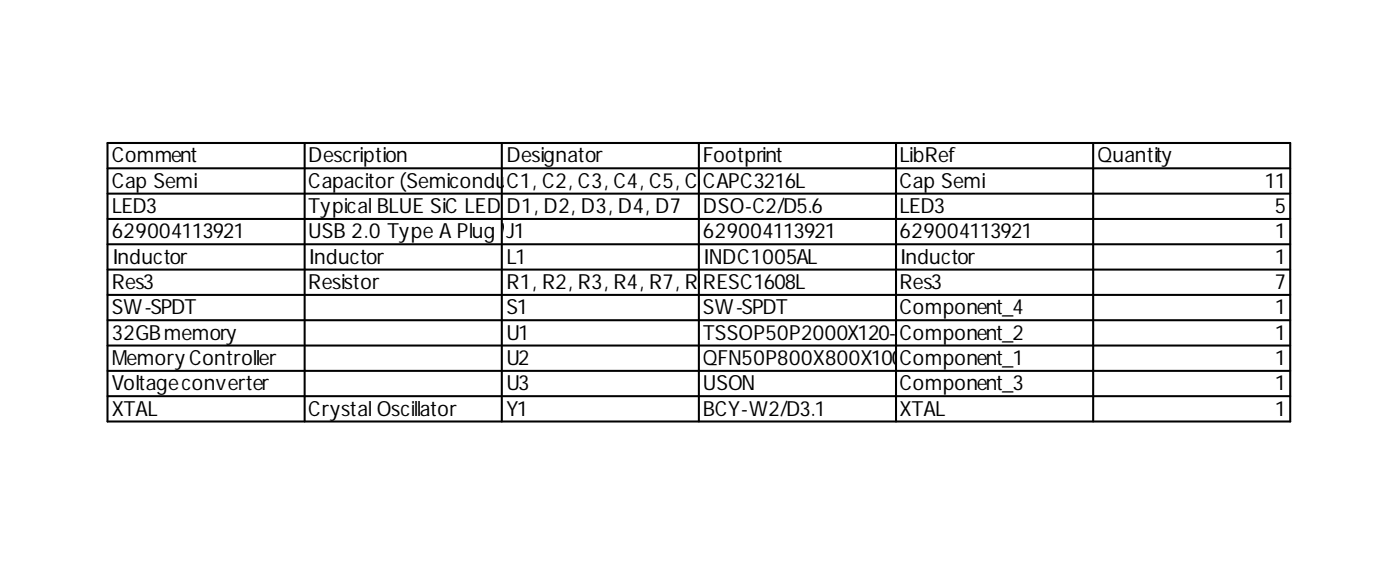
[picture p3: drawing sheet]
<svg xmlns="http://www.w3.org/2000/svg" width="331mm" height="134mm" viewBox="0 0 331 134" stroke-linecap="round" stroke-linejoin="round" font-family="sans-serif">
<defs><g id="words">
<g font-size="4.9">
<text x="26.4" y="38.4">Comment</text>
<text x="72.9" y="38.4">Description</text>
<text x="119.8" y="38.4">Designator</text>
<text x="166.3" y="38.4">Footprint</text>
<text x="212.8" y="38.4">LibRef</text>
<text x="259.7" y="38.4">Quantity</text>
<text x="26.4" y="44.3">Cap Semi</text>
<text x="72.9" y="44.3">Capacitor(Semicondu</text>
<text x="119.8" y="44.3">C1,</text>
<text x="120.1" y="44.3">ctorCS2IMM, C4)C5, C6C,ACP7C,3216L9, C10, C1</text>
<text x="134.2" y="44.3">, C3odel,</text>
<text x="178.9" y="44.3">C8, C</text>
<text x="212.8" y="44.3">Cap Semi</text>
<text x="213" y="44.3">1</text>
<text x="299.2" y="44.3">11</text>
<text x="26.4" y="50.3">LED3</text>
<text x="72.9" y="50.3">Typical BLUE SiC LED</text>
<text x="119.8" y="50.3">D1, D2, D3, D4, D7</text>
<text x="166.3" y="50.3">DSO-C2/D5.6</text>
<text x="212.8" y="50.3">LED3</text>
<text x="301.6" y="50.3">5</text>
<text x="26.4" y="56.3">629004113921</text>
<text x="72.9" y="56.3">USB 2.0 Type A Plug WR-COM, Horizontal,</text>
<text x="119.8" y="56.3">J1</text>
<text x="165.5" y="56.3">S6M90with 3921</text>
<text x="169.1" y="56.3">2T, 0411Clips</text>
<text x="212.8" y="56.3">629004113921</text>
<text x="301.6" y="56.3">1</text>
<text x="26.4" y="62.3">Inductor</text>
<text x="72.9" y="62.3">Inductor</text>
<text x="119.8" y="62.3">L1</text>
<text x="166.3" y="62.3">INDC1005AL</text>
<text x="212.8" y="62.3">Inductor</text>
<text x="301.6" y="62.3">1</text>
<text x="26.4" y="68.3">Res3</text>
<text x="72.9" y="68.3">Resistor</text>
<text x="119.8" y="68.3">R1, R2, R3, R4, R7, R8R,ERS9C1608L</text>
<text x="212.8" y="68.3">Res3</text>
<text x="301.6" y="68.3">7</text>
<text x="26.4" y="74.2">SW-SPDT</text>
<text x="119.8" y="74.2">S1</text>
<text x="166.3" y="74.2">SW-SPDT</text>
<text x="212.8" y="74.2">Component_4</text>
<text x="301.6" y="74.2">1</text>
<text x="26.4" y="80.2">32GBmemory</text>
<text x="119.8" y="80.2">U1</text>
<text x="166.3" y="80.2">TSSOP50P2000X120-4C8oNmponent_2</text>
<text x="301.6" y="80.2">1</text>
<text x="26.4" y="86.2">MemoryController</text>
<text x="119.8" y="86.2">U2</text>
<text x="166.3" y="86.2">QFN50P800X800X100Com</text>
<text x="213.5" y="86.2">-56Nponent_1</text>
<text x="301.6" y="86.2">1</text>
<text x="26.4" y="92.2">Voltageconverter</text>
<text x="119.8" y="92.2">U3</text>
<text x="166.3" y="92.2">USON</text>
<text x="212.8" y="92.2">Component_3</text>
<text x="301.6" y="92.2">1</text>
<text x="26.4" y="98.2">XTAL</text>
<text x="72.9" y="98.2">Crystal Oscillator</text>
<text x="119.8" y="98.2">Y1</text>
<text x="166.3" y="98.2">BCY-W2/D3.1</text>
<text x="212.8" y="98.2">XTAL</text>
<text x="301.6" y="98.2">1</text>
</g>
</g></defs>
<g fill="none" stroke="#000" stroke-width=".48">
<path d="M25.4 33.8h279.9v65.8h-279.9zM25.4 39.8h279.9M72.1 33.8v65.8M118.7 33.8v65.8M165.4 33.8v65.8M212 33.8v65.8M258.7 33.8v65.8M25.4 45.7h279.9M25.4 51.7h279.9M25.4 57.7h279.9M25.4 63.7h279.9M25.4 69.7h279.9"/>
<path d="M25.4 75.6h279.9M25.4 81.6h279.9M25.4 87.6h279.9M25.4 93.6h279.9"/>
</g>
<use href="#words"/>
</svg>
